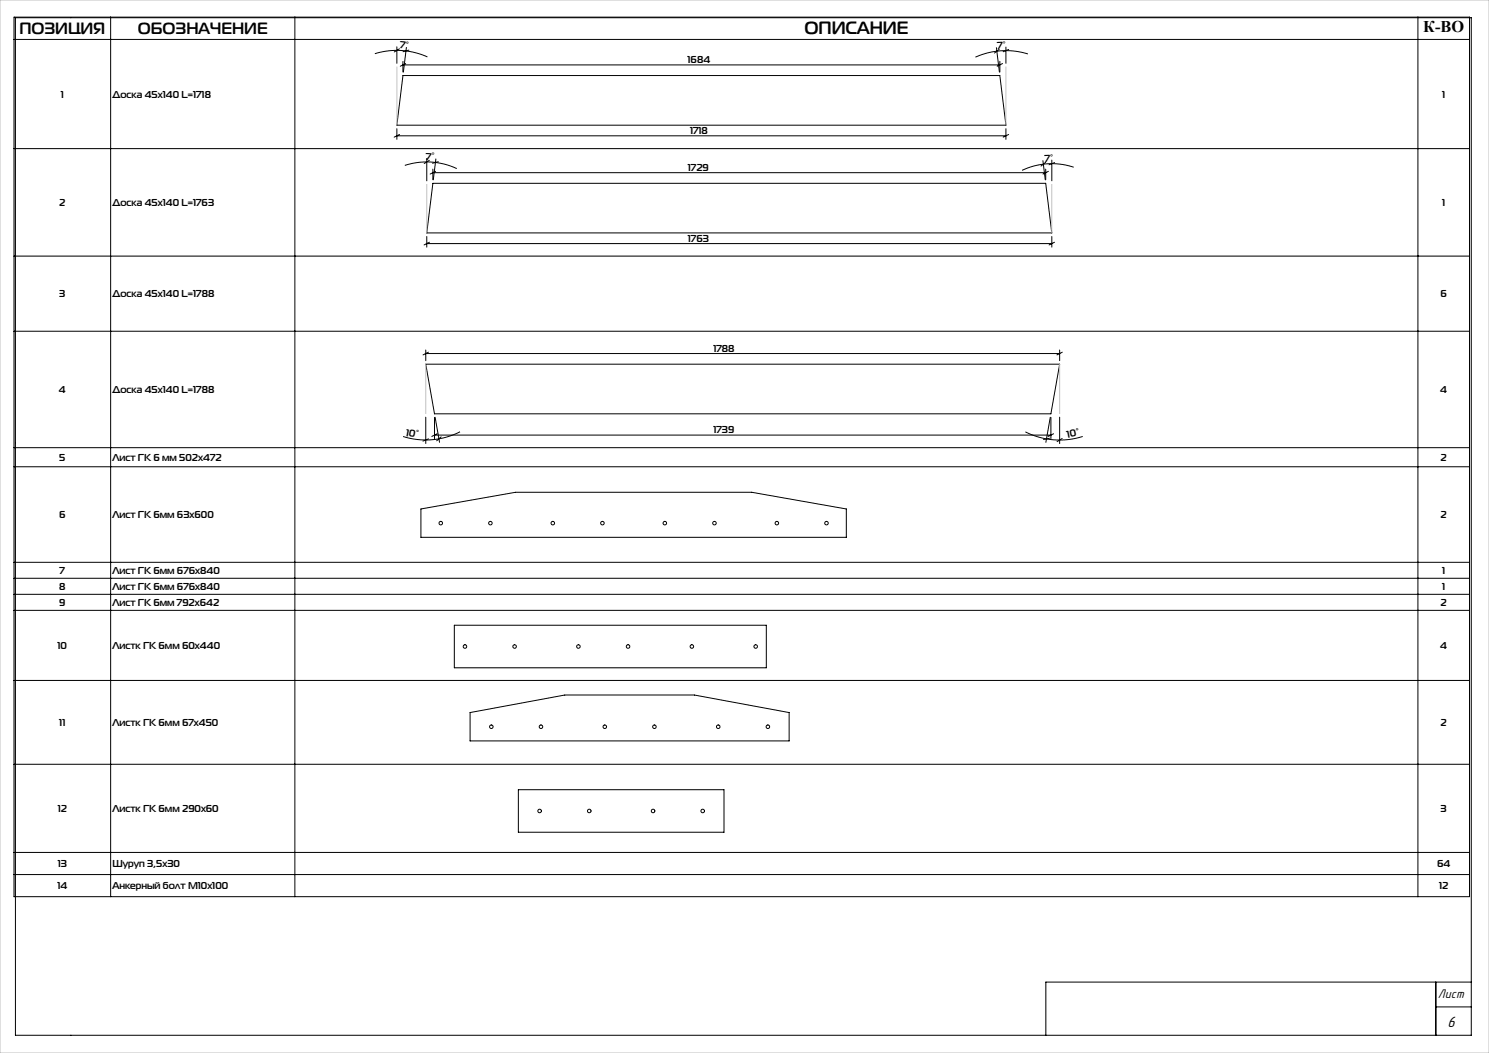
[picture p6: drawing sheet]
<svg xmlns="http://www.w3.org/2000/svg" width="420mm" height="297mm" viewBox="0 0 420 297" stroke-linecap="round" stroke-linejoin="round" font-family="sans-serif">
<defs><g id="words">
<text font-size="5" x="226.9" y="9.5">ОПИСАНИЕ</text>
<g font-size="4.6">
<text x="5.5" y="9.6">ПОЗИЦИЯ</text>
<text x="38.9" y="9.6">ОБОЗНАЧЕНИЕ</text>
<text x="401.5" y="9.1">К-ВО</text>
</g>
<text font-size="4.4" x="408.3" y="289.8">6</text>
<text font-size="3.7" x="405.6" y="281.4">Лист</text>
<g font-size="2.8">
<text x="112.8" y="13.6" transform="rotate(6 112.8 13.6)">7°</text>
<text x="194" y="17.8">1684</text>
<text x="281.4" y="13.8" transform="rotate(-3 281.4 13.8)">7°</text>
<text x="17.2" y="27.6">1</text>
<text x="31.7" y="27.6">Доска 45х140 L=1718</text>
<text x="406.8" y="27.6">1</text>
<text x="194.7" y="37.8">1718</text>
<text x="120.1" y="45.1" transform="rotate(3 120.1 45.1)">7°</text>
<text x="294.7" y="45.7" transform="rotate(-2 294.7 45.7)">7°</text>
<text x="194.1" y="48.2">1729</text>
<text x="16.7" y="58.2">2</text>
<text x="31.7" y="58.2">Доска 45х140 L=1763</text>
<text x="406.8" y="58.2">1</text>
<text x="194" y="68.2">1763</text>
<text x="16.7" y="83.9">3</text>
<text x="31.7" y="83.9">Доска 45х140 L=1788</text>
<text x="406.3" y="83.9">6</text>
<text x="201.2" y="99.2">1788</text>
<text x="16.6" y="110.9">4</text>
<text x="31.7" y="110.9">Доска 45х140 L=1788</text>
<text x="406.3" y="110.9">4</text>
<text x="114.4" y="122.8" transform="rotate(11 114.4 122.8)">10°</text>
<text x="201.3" y="122.2">1739</text>
<text x="301.1" y="123.5" transform="rotate(-11 301.1 123.5)">10°</text>
<text x="16.7" y="130">5</text>
<text x="31.7" y="130">Лист ГК 6 мм 502х472</text>
<text x="406.3" y="130">2</text>
<text x="16.7" y="146.2">6</text>
<text x="31.7" y="146.2">Лист ГК 6мм 63х600</text>
<text x="406.3" y="146.2">2</text>
<text x="16.8" y="161.9">7</text>
<text x="31.7" y="161.9">Лист ГК 6мм 676х840</text>
<text x="406.8" y="161.9">1</text>
<text x="16.7" y="166.4">8</text>
<text x="31.7" y="166.4">Лист ГК 6мм 676х840</text>
<text x="406.8" y="166.4">1</text>
<text x="16.7" y="171">9</text>
<text x="31.7" y="171">Лист ГК 6мм 792х642</text>
<text x="406.3" y="171">2</text>
<text x="16.3" y="183.1">10</text>
<text x="31.7" y="183.1">Листк ГК 6мм 60х440</text>
<text x="406.3" y="183.1">4</text>
<text x="16.7" y="204.8">11</text>
<text x="31.7" y="204.8">Листк ГК 6мм 67х450</text>
<text x="406.3" y="204.8">2</text>
<text x="16.3" y="229.1">12</text>
<text x="31.7" y="229.1">Листк ГК 6мм 290х60</text>
<text x="406.4" y="229.1">3</text>
<text x="16.3" y="244.6">13</text>
<text x="31.7" y="244.6">Шуруп 3,5х30</text>
<text x="405.4" y="244.6">64</text>
<text x="16.2" y="250.9">14</text>
<text x="31.7" y="250.9">Анкерный болт М10х100</text>
<text x="405.9" y="250.9">12</text>
</g>
</g></defs>
<g fill="none" stroke="#000" stroke-width=".28">
<path d="M4 4.8h410.5v248.1h-410.5zM4 11.1h410.5M4.4 5h410.6v287h-410.6zM31.2 4.8v248.1M83.2 4.8v248.1M105.7 15.1a21.1 21.1 0 0 1 14.9 .9M111.9 13.2v4.7M112.7 13.8l-1.5 .9M113.7 17.3v3M113.7 18.3h168.3M114.4 17.9l-1.5 .8M114.6 13.4l-.8 6.9"/>
<path d="M115.3 14.1l-1.6 .5M281.1 13.4l.8 6.9M281.8 13.9l-1.3 1.1M282 17.3v3M282.8 17.9l-1.5 .8M283.7 13.3v4.6M284.5 14l-1.6 .6M289.9 15.2a21 21 0 0 0-14.8 .9M400 4.8v248.1M111.9 36.3v3M111.9 38.3h171.8M112.7 37.9l-1.5 .8"/>
<path d="M113.7 21.3h168.3l1.7 14h-171.8zM283.7 36.3v3M284.5 37.9l-1.5 .8M4 41.9h410.5M114.2 46.7a20 20 0 0 1 14.6 .8M120.4 44.7v6.3M121.1 45.2l-1.4 .9M122.1 51.7h172.9l1.7 14h-176.3zM122.1 47.7v3M122.1 48.7h172.9M122.9 48.3l-1.6 .8M122.9 44.8l-.7 5.9"/>
<path d="M123.6 45.6l-1.6 .4M294.2 45.3l.6 5.4M295 47.7v3M295 45.8l-1.4 1M295.7 48.3l-1.5 .8M296.7 45.2v5.8M297.5 45.9l-1.6 .6M302.9 47.2a19.5 19.5 0 0 0-14.6 .9M4 72.2h410.5M120.4 66.7v3M120.4 68.7h176.3M121.1 68.3l-1.5 .8"/>
<path d="M296.7 66.7v3M297.4 68.3l-1.5 .8M4 93.4h410.5M120.1 98.7v3M120.1 99.7h178.8M120.9 99.3l-1.6 .8M298.9 98.7v3M299.7 99.3l-1.6 .8M120.1 102.7h178.8l-2.5 14h-173.8zM120.1 117.7v7.4M122.6 117.7v6M122.7 117.7l1.3 7.1"/>
<path d="M296.3 117.7l-1.3 7.1M296.4 117.7v6M298.9 117.7v7.4M4 126.3h410.5M4 131.7h410.5M120.9 123.8l-1.6 .6M122.6 122.7h173.8M123.3 122.3l-1.5 .8M124.4 123.2l-1.2 1.1M129.8 121.8a21.4 21.4 0 0 1-16.1 1.3M289.2 121.8a21.4 21.4 0 0 0 16.2 1.3M296 123.6l-1.7 .4"/>
<path d="M297.2 122.3l-1.5 .8M299.6 123.7l-1.4 .9M4 158.6h410.5M118.7 143.6l26.7-4.8h66.6l26.7 4.8v8h-120zM4 163.1h410.5M4 167.6h410.5M4 172.2h410.5M128.2 176.4h88v12h-88zM4 191.9h410.5M4 215.6h410.5M132.6 201l26.7-5h36.6l26.7 5v8h-90zM146.2 222.7h58v12h-58z"/>
<path d="M4 240.4h410.5M4 246.7h410.5M405 277v15M415 277h-120v15M405 284h10"/>
<circle cx="124.3" cy="147.6" r=".5"/>
<circle cx="138.3" cy="147.6" r=".5"/>
<circle cx="155.9" cy="147.6" r=".5"/>
<circle cx="169.9" cy="147.6" r=".5"/>
<circle cx="187.5" cy="147.6" r=".5"/>
<circle cx="201.5" cy="147.6" r=".5"/>
<circle cx="219.1" cy="147.6" r=".5"/>
<circle cx="233.1" cy="147.6" r=".5"/>
<circle cx="131.2" cy="182.4" r=".5"/>
<circle cx="145.2" cy="182.4" r=".5"/>
<circle cx="163.2" cy="182.4" r=".5"/>
<circle cx="177.2" cy="182.4" r=".5"/>
<circle cx="195.2" cy="182.4" r=".5"/>
<circle cx="213.2" cy="182.4" r=".5"/>
<circle cx="138.6" cy="205" r=".5"/>
<circle cx="152.6" cy="205" r=".5"/>
<circle cx="170.6" cy="205" r=".5"/>
<circle cx="184.6" cy="205" r=".5"/>
<circle cx="202.6" cy="205" r=".5"/>
<circle cx="216.6" cy="205" r=".5"/>
<circle cx="152.2" cy="228.7" r=".5"/>
<circle cx="166.2" cy="228.7" r=".5"/>
<circle cx="184.2" cy="228.7" r=".5"/>
<circle cx="198.2" cy="228.7" r=".5"/>
</g>
<path d="M0 0h420v297h-420zM111.9 18.9v16.4M283.7 18.9v16.4M120.4 52v13.7M296.7 52v13.7M120.1 102.7v14M298.9 102.7v14" fill="none" stroke="#c0c0c0" stroke-width=".28"/>
<use href="#words"/>
</svg>
